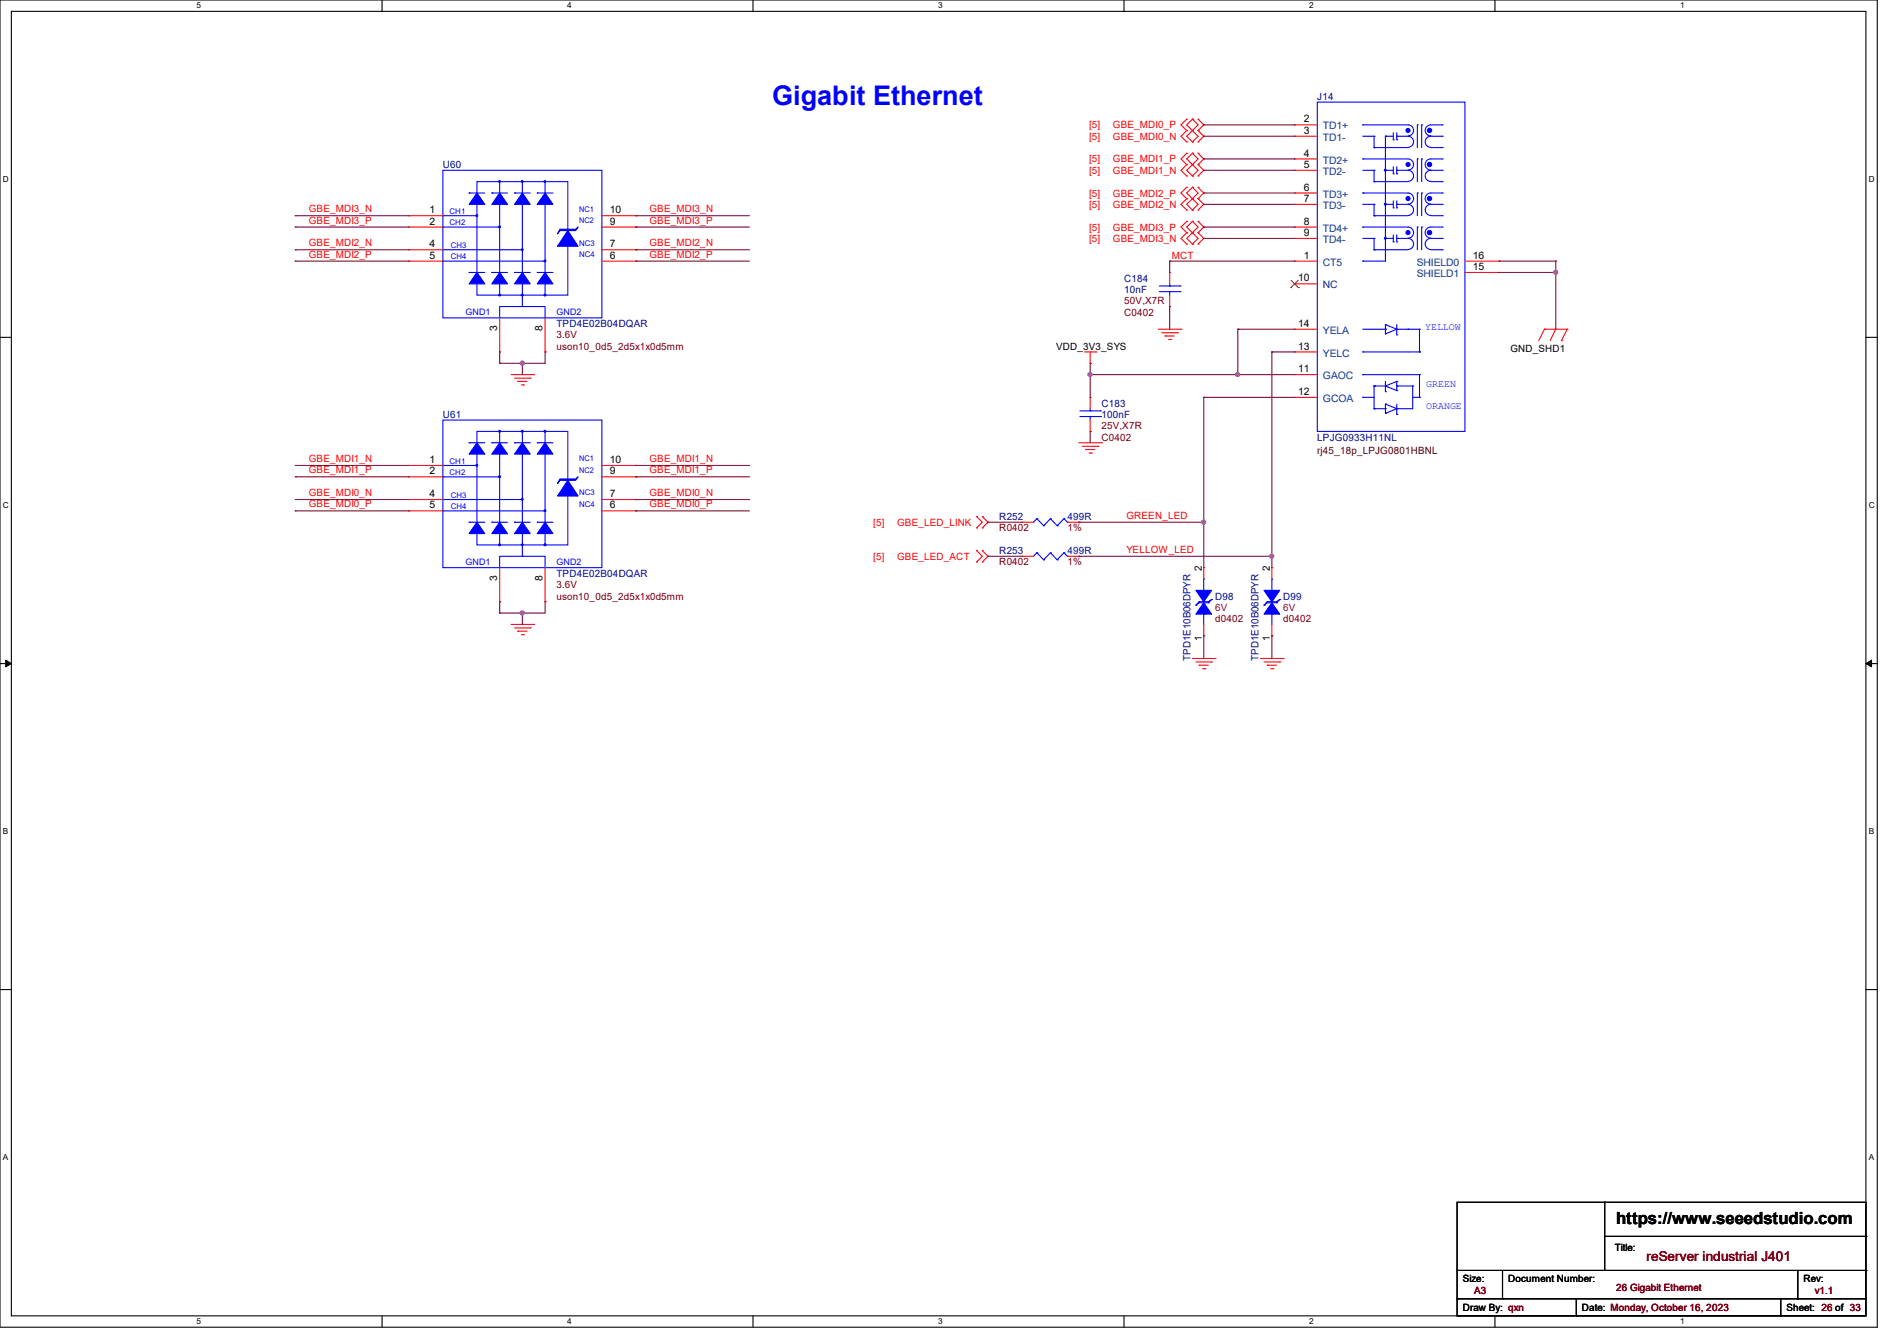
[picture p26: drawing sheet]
<svg xmlns="http://www.w3.org/2000/svg" width="297mm" height="210mm" viewBox="0 0 297 210" stroke-linecap="round" stroke-linejoin="round" font-family="sans-serif">
<defs><g id="words">
<text font-size="4.2" fill="#00f" x="120.9" y="16.4">Gigabit Ethernet</text>
<text font-size="2.6" x="253" y="191.8">https://www.seeedstudio.com</text>
<text font-size="2.1" fill="#800000" x="257.8" y="197.5">reServer industrial J401</text>
<g font-size="1.6" fill="#000080">
<text x="206.2" y="15.7">J14</text>
<text x="69.3" y="26.3">U60</text>
<text x="176" y="44.1">C184</text>
<text x="176" y="45.9">10nF</text>
<text x="87.1" y="51.2">TPD4E02B04DQAR</text>
<text x="69.3" y="65.4">U61</text>
<text x="172.5" y="63.7">C183</text>
<text x="172.5" y="65.4">100nF</text>
<text x="206.2" y="69">LPJG0933H11NL</text>
<text x="156.5" y="81.4">R252</text>
<text x="167.1" y="81.4">499R</text>
<text x="156.5" y="86.8">R253</text>
<text x="167.1" y="86.8">499R</text>
<text x="87.1" y="90.3">TPD4E02B04DQAR</text>
<text x="190.2" y="93.9">D98</text>
<text x="200.9" y="93.9">D99</text>
<text x="186.4" y="103.5" transform="rotate(-90 186.4 103.5)">TPD1E10B06DPYR</text>
<text x="197.1" y="103.5" transform="rotate(-90 197.1 103.5)">TPD1E10B06DPYR</text>
</g>
<g font-size="1.6" fill="#f00">
<text x="170.5" y="20.1">[5]</text>
<text x="170.5" y="21.9">[5]</text>
<text x="174.2" y="20.1">GBE_MDI0_P</text>
<text x="174.2" y="21.9">GBE_MDI0_N</text>
<text x="170.5" y="25.4">[5]</text>
<text x="170.5" y="27.2">[5]</text>
<text x="174.2" y="25.4">GBE_MDI1_P</text>
<text x="174.2" y="27.2">GBE_MDI1_N</text>
<text x="48.3" y="33.2">GBE_MDI3_N</text>
<text x="48.3" y="35">GBE_MDI3_P</text>
<text x="101.7" y="33.2">GBE_MDI3_N</text>
<text x="101.7" y="35">GBE_MDI3_P</text>
<text x="170.5" y="30.8">[5]</text>
<text x="170.5" y="32.6">[5]</text>
<text x="174.2" y="30.8">GBE_MDI2_P</text>
<text x="174.2" y="32.6">GBE_MDI2_N</text>
<text x="48.3" y="38.6">GBE_MDI2_N</text>
<text x="48.3" y="40.3">GBE_MDI2_P</text>
<text x="101.7" y="38.6">GBE_MDI2_N</text>
<text x="101.7" y="40.3">GBE_MDI2_P</text>
<text x="170.5" y="36.1">[5]</text>
<text x="170.5" y="37.9">[5]</text>
<text x="174.2" y="36.1">GBE_MDI3_P</text>
<text x="174.2" y="37.9">GBE_MDI3_N</text>
<text x="183.5" y="40.6">MCT</text>
<text x="48.3" y="72.3">GBE_MDI1_N</text>
<text x="48.3" y="74.1">GBE_MDI1_P</text>
<text x="48.3" y="77.7">GBE_MDI0_N</text>
<text x="101.7" y="72.3">GBE_MDI1_N</text>
<text x="101.7" y="74.1">GBE_MDI1_P</text>
<text x="101.7" y="77.7">GBE_MDI0_N</text>
<text x="48.3" y="79.5">GBE_MDI0_P</text>
<text x="101.7" y="79.5">GBE_MDI0_P</text>
<text x="136.7" y="82.3">[5]</text>
<text x="140.5" y="82.3">GBE_LED_LINK</text>
<text x="176.4" y="81.2">GREEN_LED</text>
<text x="136.7" y="87.7">[5]</text>
<text x="140.5" y="87.7">GBE_LED_ACT</text>
<text x="176.4" y="86.6">YELLOW_LED</text>
</g>
<g font-size="1.6">
<text x="204.1" y="19.2">2</text>
<text x="204.1" y="21">3</text>
<text x="204.1" y="24.5">4</text>
<text x="204.1" y="26.3">5</text>
<text x="204.1" y="29.8">6</text>
<text x="67.2" y="33.4">1</text>
<text x="67.2" y="35.2">2</text>
<text x="95.5" y="35.2">9</text>
<text x="95.5" y="33.4">10</text>
<text x="204.1" y="31.6">7</text>
<text x="204.1" y="35.2">8</text>
<text x="67.2" y="38.7">4</text>
<text x="67.2" y="40.5">5</text>
<text x="95.5" y="40.5">6</text>
<text x="95.5" y="38.7">7</text>
<text x="204.1" y="40.5">1</text>
<text x="204.1" y="37">9</text>
<text x="230.6" y="40.5">16</text>
<text x="203.2" y="44.1">10</text>
<text x="230.6" y="42.3">15</text>
<text x="77.9" y="51.9" transform="rotate(-90 77.9 51.9)">3</text>
<text x="85" y="51.9" transform="rotate(-90 85 51.9)">8</text>
<text x="203.2" y="51.2">14</text>
<text x="165.4" y="54.8">VDD_3V3_SYS</text>
<text x="203.2" y="58.3">11</text>
<text x="203.2" y="54.7">13</text>
<text x="236.5" y="55.1">GND_SHD1</text>
<text x="203.2" y="61.8">12</text>
<text x="67.2" y="72.5">1</text>
<text x="67.2" y="74.3">2</text>
<text x="67.2" y="77.9">4</text>
<text x="95.5" y="77.9">7</text>
<text x="95.5" y="74.3">9</text>
<text x="95.5" y="72.5">10</text>
<text x="67.2" y="79.6">5</text>
<text x="95.5" y="79.6">6</text>
<text x="188.2" y="89.5" transform="rotate(-90 188.2 89.5)">2</text>
<text x="198.8" y="89.5" transform="rotate(-90 198.8 89.5)">2</text>
<text x="77.9" y="91" transform="rotate(-90 77.9 91)">3</text>
<text x="85" y="91" transform="rotate(-90 85 91)">8</text>
<text x="188.2" y="100.5" transform="rotate(-90 188.2 100.5)">1</text>
<text x="198.8" y="100.5" transform="rotate(-90 198.8 100.5)">1</text>
<text x="252.8" y="196">Title:</text>
<text x="229" y="200.7">Size:</text>
<text x="236.1" y="200.7">Document Number:</text>
<text x="282.4" y="200.7">Rev:</text>
<text x="229" y="205.4">Draw By: qxn</text>
<text x="247.7" y="205.4">Date: Monday, October 16, 2023</text>
<text x="279.7" y="205.4">Sheet: 26 of 33</text>
</g>
<g font-size="1.6" fill="#004080">
<text x="207.1" y="20.3">TD1+</text>
<text x="207.1" y="22.1">TD1-</text>
<text x="207.1" y="25.6">TD2+</text>
<text x="207.1" y="27.4">TD2-</text>
<text x="207.1" y="30.9">TD3+</text>
<text x="207.1" y="32.7">TD3-</text>
<text x="207.1" y="41.6">CT5</text>
<text x="207.1" y="36.3">TD4+</text>
<text x="207.1" y="38.1">TD4-</text>
<text x="221.8" y="41.6">SHIELD0</text>
<text x="207.1" y="45.2">NC</text>
<text x="221.8" y="43.4">SHIELD1</text>
<text x="207.1" y="52.3">YELA</text>
<text x="207.1" y="59.4">GAOC</text>
<text x="207.1" y="55.8">YELC</text>
<text x="207.1" y="63">GCOA</text>
</g>
<g font-size="1.6" fill="#800000">
<text x="176" y="47.7">50V,X7R</text>
<text x="87.1" y="53">3.6V</text>
<text x="176" y="49.4">C0402</text>
<text x="87.1" y="54.8">uson10_0d5_2d5x1x0d5mm</text>
<text x="172.5" y="69">C0402</text>
<text x="172.5" y="67.2">25V,X7R</text>
<text x="156.5" y="83.2">R0402</text>
<text x="167.1" y="83.2">1%</text>
<text x="156.5" y="88.6">R0402</text>
<text x="167.1" y="88.6">1%</text>
<text x="87.1" y="93.9">uson10_0d5_2d5x1x0d5mm</text>
<text x="87.1" y="92.1">3.6V</text>
<text x="190.2" y="97.4">d0402</text>
<text x="200.9" y="97.4">d0402</text>
<text x="230.8" y="202.7">A3</text>
<text x="253" y="202.2">26 Gigabit Ethernet</text>
<text x="284.1" y="202.7">v1.1</text>
</g>
<g font-size="1.6" fill="#00f">
<text x="223.1" y="51.7">YELLOW</text>
<text x="223.3" y="60.6">GREEN</text>
<text x="223.3" y="64">ORANGE</text>
</g>
<text font-size="1.6" fill="#400000" x="206.2" y="71.1">rj45_18p_LPJG0801HBNL</text>
<g font-size="1.6" fill="#800040">
<text x="190.2" y="95.7">6V</text>
<text x="200.9" y="95.7">6V</text>
</g>
<g font-size="1.4" fill="#00f">
<text x="72.9" y="49.3">GND1</text>
<text x="87.1" y="49.3">GND2</text>
<text x="72.9" y="88.4">GND1</text>
<text x="87.1" y="88.4">GND2</text>
</g>
<g font-size="1.3">
<text x="30.8" y="1.3">5</text>
<text x="88.8" y="1.3">4</text>
<text x="146.9" y="1.3">3</text>
<text x="205" y="1.3">2</text>
<text x="263.1" y="1.3">1</text>
<text x=".5" y="28.4">D</text>
<text x="292.6" y="28.4">D</text>
<text x=".5" y="79.5">C</text>
<text x="292.6" y="79.5">C</text>
<text x=".5" y="130.6">B</text>
<text x="292.6" y="130.6">B</text>
<text x=".5" y="181.7">A</text>
<text x="292.6" y="181.7">A</text>
<text x="30.8" y="207.4">5</text>
<text x="88.8" y="207.4">4</text>
<text x="146.9" y="207.4">3</text>
<text x="205" y="207.4">2</text>
<text x="263.1" y="207.4">1</text>
</g>
<g font-size="1.2" fill="#00f">
<text x="70.4" y="33.5">CH1</text>
<text x="70.4" y="35.3">CH2</text>
<text x="90.7" y="33.1">NC1</text>
<text x="90.7" y="34.9">NC2</text>
<text x="70.6" y="40.6">CH4</text>
<text x="70.6" y="38.8">CH3</text>
<text x="90.7" y="38.5">NC3</text>
<text x="90.7" y="40.3">NC4</text>
<text x="70.4" y="72.6">CH1</text>
<text x="70.4" y="74.4">CH2</text>
<text x="70.6" y="77.9">CH3</text>
<text x="90.7" y="72.3">NC1</text>
<text x="90.7" y="74">NC2</text>
<text x="90.7" y="77.6">NC3</text>
<text x="70.6" y="79.7">CH4</text>
<text x="90.7" y="79.4">NC4</text>
</g>
</g></defs>
<path d="M0 0h293.9v207.9h-293.9zM1.8 1.8h290.3v204.3h-290.3z" fill="none" stroke="#000" stroke-width=".17"/>
<g fill="#fff">
<path d="M30.8 .2h.7v1.4h-.7z"/>
<path d="M30.8 206.2h.7v1.4h-.7z"/>
</g>
<path d="M59.8 0v1.8M59.8 206.1v1.8" fill="none" stroke="#000" stroke-width=".17"/>
<g fill="#fff">
<path d="M88.8 .2h.7v1.4h-.7z"/>
<path d="M88.8 206.2h.7v1.4h-.7z"/>
</g>
<path d="M117.9 0v1.8M117.9 206.1v1.8" fill="none" stroke="#000" stroke-width=".17"/>
<g fill="#fff">
<path d="M146.9 .2h.7v1.4h-.7z"/>
<path d="M146.9 206.2h.7v1.4h-.7z"/>
</g>
<path d="M176 0v1.8M176 206.1v1.8" fill="none" stroke="#000" stroke-width=".17"/>
<g fill="#fff">
<path d="M205 .2h.7v1.4h-.7z"/>
<path d="M205 206.2h.7v1.4h-.7z"/>
</g>
<path d="M234.1 0v1.8M234.1 206.1v1.8" fill="none" stroke="#000" stroke-width=".17"/>
<g fill="#fff">
<path d="M263.1 .2h.6v1.4h-.6z"/>
<path d="M263.1 206.2h.6v1.4h-.6z"/>
<path d="M.5 27.3h.9v1.4h-.9z"/>
<path d="M292.6 27.3h.9v1.4h-.9z"/>
<path d="M.5 78.4h.9v1.4h-.9z"/>
<path d="M292.6 78.4h.9v1.4h-.9z"/>
</g>
<path d="M0 52.8h1.8M292.1 52.8h1.8" fill="none" stroke="#000" stroke-width=".17"/>
<g fill="#fff">
<path d="M.5 129.5h.8v1.4h-.8z"/>
<path d="M292.6 129.5h.8v1.4h-.8z"/>
</g>
<path d="M0 103.9h1.8M292.1 103.9h1.8" fill="none" stroke="#000" stroke-width=".17"/>
<path d="M.9 103.4l.9 .5-.9 .5zM292.1 103.9l.9-.5v1z" fill="#000" stroke="#000" stroke-width=".16"/>
<g fill="#fff">
<path d="M.5 180.5h.8v1.4h-.8z"/>
<path d="M292.6 180.5h.8v1.4h-.8z"/>
</g>
<g fill="none" stroke="#000" stroke-width=".17">
<path d="M0 155h1.8M292.1 155h1.8M228.1 188.3h64v17.8h-64zM228.1 199h64M235.2 199v4.4M251.2 188.3h.1M251.2 188.3v10.7M251.2 193.6h40.9M281.5 199v4.4M292.1 199h.1M292.1 193.6h.1M228.1 203.4h.1"/>
<path d="M228.1 203.4h64M235.2 203.4h.1M246.8 206.1h.1M246.8 203.4v2.7M278.8 206.1h.1M278.8 203.4v2.7M281.5 203.4h.1"/>
</g>
<g fill="none" stroke="#f00" stroke-width=".17">
<path d="M185.8 18.7h.1M185.8 18.7l-.9 .9 .9 .8M186.7 18.7h.1M186.7 18.7l-.9 .9 1.8 1.7-.9 .9M186.7 18.7l.9 .9-1.8 1.7 .9 .9M187.6 18.7h.1M187.6 18.7l.9 .9-.9 .8M202.7 19.6h.1M202.7 19.6h3.5M64 33.8h.1M64 35.6h.1M64 39.1h.1"/>
<path d="M64 33.8h5.3M64 35.6h5.3M64 39.1h5.3M94.2 33.8h5.4M94.2 35.6h5.4M94.2 39.1h5.4M99.6 39.1h.1M99.6 35.6h.1M99.6 33.8h.1M185.8 20.4h.1M185.8 22.2h.1M185.8 24h.1"/>
<path d="M185.8 25.8h.1M185.8 27.6h.1M185.8 29.3h.1M185.8 31.1h.1M185.8 32.9h.1M185.8 34.7h.1M185.8 36.4h.1M185.8 38.2h.1M185.8 20.4l-.9 .9 .9 .9M185.8 24l-.9 .9 .9 .9M185.8 25.8l-.9 .9 .9 .9M185.8 29.3l-.9 .9 .9 .9"/>
<path d="M185.8 31.1l-.9 .9 .9 .9M185.8 34.7l-.9 .9 .9 .8M185.8 36.4l-.9 .9 .9 .9M186.7 20.4h.1M186.7 22.2h.1M186.7 25.8h.1M186.7 24h.1M186.7 27.6h.1M186.7 31.1h.1M186.7 29.3h.1M186.7 32.9h.1M186.7 36.4h.1"/>
<path d="M186.7 34.7h.1M186.7 38.2h.1M186.7 24l-.9 .9 1.8 1.8-.9 .9M186.7 24l.9 .9-1.8 1.8 .9 .9M186.7 29.3l-.9 .9 1.8 1.8-.9 .9M186.7 29.3l.9 .9-1.8 1.8 .9 .9M186.7 34.7l-.9 .9 .9 .8M186.7 34.7l.9 .9-1.8 1.7 .9 .9M186.7 36.4l.9 .9-.9 .9M187.6 20.4h.1M187.6 22.2h.1M187.6 24h.1"/>
<path d="M187.6 25.8h.1M187.6 27.6h.1M187.6 29.3h.1M187.6 31.1h.1M187.6 32.9h.1M187.6 34.7h.1M187.6 36.4h.1M187.6 38.2h.1M187.6 24l.9 .9-.9 .9M187.6 20.4l.9 .9-.9 .9M187.6 29.3l.9 .9-.9 .9M187.6 25.8l.9 .9-.9 .9"/>
<path d="M187.6 34.7l.9 .9-.9 .8M187.6 31.1l.9 .9-.9 .9M187.6 36.4l.9 .9-.9 .9M202.7 21.3h.1M202.7 24.9h.1M202.7 26.7h.1M202.7 30.2h.1M202.7 32h.1M202.7 35.6h.1M202.7 37.3h.1M202.7 35.6h3.5M202.7 21.3h3.5"/>
<path d="M202.7 24.9h3.5M202.7 26.7h3.5M202.7 30.2h3.5M202.7 32h3.5M202.7 37.3h3.5M64 40.9h.1M64 40.9h5.3M78.2 55.1h.1M78.2 49.8v5.3M80 58.7h3.6M80.6 59.2h2.4M81.1 59.7h.1"/>
<path d="M81.1 59.7h1.4M83 59.2h.1M83.6 58.7h.1M85.3 55.1h.1M85.3 49.8v5.3M94.2 40.9h5.4M99.6 40.9h.1M169.8 55.1h1.8M170.7 56.9h.1M170.7 55.1v1.8M171.6 55.1h.1M181.4 51.6h3.5"/>
<path d="M181.9 52.1h2.5M182.4 52.6h.1M182.4 52.6h1.5M183 53.2h.3M183.1 42.7h.1M183.1 48h.1M183.1 42.7v1.7M183.1 46.2v1.8M183.3 53.2h.1M184.4 52.1h.1M184.9 51.6h.1M202.7 58.7h.1"/>
<path d="M202.7 40.9h.1M202.7 44.4h.1M202.7 51.6h.1M202.7 55.1h.1M202.7 55.1h3.5M202.7 51.6h3.5M202.7 58.7h3.5M202.7 40.9h3.5M202.7 44.4h3.5M229.4 40.9h5.3M229.4 42.7h5.3M234.7 40.9h.1"/>
<path d="M234.7 42.7h.1M241.8 51.6h.1M241.8 51.6h3.6M241.8 51.6l-.9 1.7M243.6 51.6h.1M243.6 51.6l-.9 1.7M244.5 53.3h.1M245.4 51.6h.1M245.4 51.6l-.9 1.7M64 72.9h.1M64 74.7h.1M64 78.2h.1"/>
<path d="M64 72.9h5.3M64 74.7h5.3M64 78.2h5.3M81.6 60.3h.4M82 60.3h.1M94.2 72.9h5.4M94.2 74.7h5.4M94.2 78.2h5.4M99.6 78.2h.1M99.6 74.7h.1M99.6 72.9h.1M168.9 69.3h3.6"/>
<path d="M169.5 69.9h2.4M170 70.4h.1M170 70.4h1.4M170.5 71h.4M170.7 62.2h.1M170.7 67.6h.1M170.7 62.2v1.8M170.7 65.8v1.8M170.9 71h.1M171.9 69.9h.1M172.5 69.3h.1M202.7 62.2h.1"/>
<path d="M202.7 62.2h3.5M64 80h.1M64 80h5.3M78.2 94.2h.1M78.2 88.9v5.3M80 97.8h3.6M80.6 98.3h2.4M81.1 98.8h.1M81.1 98.8h1.4M81.6 99.4h.4M82 99.4h.1M83 98.3h.1"/>
<path d="M83.6 97.8h.1M85.3 94.2h.1M85.3 88.9v5.3M94.2 80h5.4M99.6 80h.1M152.9 82.7h.1M152.9 80.9h.1M152.9 88h.1M152.9 86.2h.1M152.9 80.9l.9 .9-.9 .9M152.9 86.2l.9 .9-.9 .9M153.8 80.9h.1"/>
<path d="M153.8 82.7h.1M153.8 86.2h.1M153.8 88h.1M153.8 80.9l.9 .9-.9 .9M153.8 86.2l.9 .9-.9 .9M160 81.8h.1M160 87.1h.1M160 81.8h1.8M160 87.1h1.8M167.1 81.8h1.8M167.1 87.1h1.8M168.9 81.8h.1"/>
<path d="M168.9 87.1h.1M188.5 88.9h.1M188.5 99.6h.1M188.5 88.9v1.8M188.5 97.8v1.8M199.1 88.9h.1M199.1 99.6h.1M199.1 88.9v1.8M199.1 97.8v1.8M186.7 103.1h3.5M187.2 103.7h2.5M187.7 104.2h.1"/>
<path d="M187.7 104.2h1.5M188.3 104.7h.3M188.6 104.7h.1M189.7 103.7h.1M190.2 103.1h.1M197.4 103.1h3.5M197.9 103.7h2.5M198.4 104.2h.1M198.4 104.2h1.5M199 104.7h.3M199.3 104.7h.1M200.4 103.7h.1"/>
<path d="M200.9 103.1h.1"/>
</g>
<g fill="none" stroke="#00f" stroke-width=".17">
<path d="M206.2 16h23.2v51.6h-23.2zM213.4 19.6h.1M213.4 19.6h7.1a.87 .87 0 0 1 .8 .8 .87 .87 0 0 1-.8 .9M221.9 19.6h.1M221.9 19.6v3.5M222.6 19.6h.1M222.6 19.6v3.5M225.8 19.6h.1M225.8 19.6h-1.8a.87 .87 0 0 0-.9 .8 .87 .87 0 0 0 .9 .9M69.3 26.7h24.9v23.1h-24.9zM69.3 35.6h.1M69.3 33.8h.1"/>
<path d="M69.3 39.1h12.5M69.3 35.6h8.9M69.3 33.8h5.4M73.4 30.2h.1M73.4 30.2h2.5M74.7 28.4h14.2v17.8h-14.2zM77 30.2h.1M77 30.2h2.5M78.2 28.4v17.8M80.6 30.2h.1M80.6 30.2h2.4M81.8 28.4v19.6"/>
<path d="M84.1 30.2h.1M84.1 30.2h2.5M85.3 28.4v17.8M213.4 24.9h.1M213.4 30.2h.1M213.4 35.6h.1M213.4 24.9h7.1a.87 .87 0 0 1 .8 .9 .87 .87 0 0 1-.8 .8M213.4 30.2h7.1a.87 .87 0 0 1 .8 .9 .87 .87 0 0 1-.8 .9M213.4 35.6h7.1a.87 .87 0 0 1 .8 .8 .87 .87 0 0 1-.8 .9M213.4 21.3h1.7M213.4 26.7h1.7M213.4 32h1.7"/>
<path d="M213.4 37.3h1.7M215.1 23.1h.1M215.1 21.3h.1M215.1 28.4h.1M215.1 26.7h.1M215.1 33.8h.1M215.1 32h.1M215.1 39.1h.1M215.1 37.3h.1M215.1 33.8h5.4M215.1 23.1h5.4M215.1 21.3v1.8"/>
<path d="M215.1 26.7v1.7M215.1 32v1.8M215.1 37.3v1.8M215.1 28.4h5.4M215.1 39.1h5.4M216.9 21.3h.1M216.9 37.3h.1M216.9 32h.1M216.9 26.7h.1M216.9 21.3v19.6h-3.5M216.9 21.3h1.2M216.9 26.7h1.2"/>
<path d="M216.9 32h1.2M216.9 37.3h1.2M218.1 37.9h.1M218.1 32.6h.1M218.1 27.2h.1M218.1 21.9h.1M218.1 20.8v1.1M218.1 26.1v1.1M218.1 31.5v1.1M218.1 36.8v1.1M218.7 37.3h.1M218.7 37.9h.1"/>
<path d="M218.7 32h.1M218.7 32.6h.1M218.7 26.7h.1M218.7 27.2h.1M218.7 21.3h.1M218.7 21.9h.1M218.7 21.3h1.8a.87 .87 0 0 1 .8 .9 .87 .87 0 0 1-.8 .9M218.7 26.7h1.8a.87 .87 0 0 1 .8 .8 .87 .87 0 0 1-.8 .9M218.7 32h1.8a.87 .87 0 0 1 .8 .9 .87 .87 0 0 1-.8 .8M218.7 37.3h1.8a.87 .87 0 0 1 .8 .9 .87 .87 0 0 1-.8 .9M218.7 20.8v1.1M218.7 26.1v1.1"/>
<path d="M218.7 31.5v1.1M218.7 36.8v1.1M221.9 24.9h.1M221.9 30.2h.1M221.9 35.6h.1M221.9 24.9v3.5M221.9 30.2v3.6M221.9 35.6v3.5M222.6 24.9h.1M222.6 30.2h.1M222.6 35.6h.1M222.6 24.9v3.5"/>
<path d="M222.6 30.2v3.6M222.6 35.6v3.5M224 33.8h1.8M224 23.1h1.8M224 28.4h1.8M224 39.1h1.8M225.8 21.3h.1M225.8 23.1h.1M225.8 26.7h.1M225.8 24.9h.1M225.8 28.4h.1M225.8 32h.1"/>
<path d="M225.8 30.2h.1M225.8 33.8h.1M225.8 37.3h.1M225.8 35.6h.1M225.8 39.1h.1M225.8 21.3h-1.8a.87 .87 0 0 0-.9 .9 .87 .87 0 0 0 .9 .9M225.8 26.7h-1.8a.87 .87 0 0 0-.9 .8 .87 .87 0 0 0 .9 .9M225.8 24.9h-1.8a.87 .87 0 0 0-.9 .9 .87 .87 0 0 0 .9 .8M225.8 32h-1.8a.87 .87 0 0 0-.9 .9 .87 .87 0 0 0 .9 .8M225.8 30.2h-1.8a.87 .87 0 0 0-.9 .9 .87 .87 0 0 0 .9 .9M225.8 37.3h-1.8a.87 .87 0 0 0-.9 .9 .87 .87 0 0 0 .9 .9M225.8 35.6h-1.8a.87 .87 0 0 0-.9 .8 .87 .87 0 0 0 .9 .9"/>
<path d="M69.3 40.9h.1M69.3 40.9h16M73.4 42.7h.1M73.4 42.7h2.5M77 42.7h.1M77 42.7h2.5M78.2 46.2h.1M78.2 49.8v-1.8h7.1v1.8M80.6 42.7h.1M80.6 42.7h2.4M81.8 48h.1M84.1 42.7h.1"/>
<path d="M84.1 42.7h2.5M181.5 44.8h3.2M181.5 45.7h3.2M183.1 45.7h.1M183.1 44.8h.1M183.1 44.4v.4M183.1 45.7v.5M184.7 44.8h.1M184.7 45.7h.1M213.4 55.1h.1M213.4 58.7h.1M213.4 40.9h.1"/>
<path d="M213.4 51.6h3.5M213.4 55.1h8.8M213.4 58.7h8.8M216.9 51.6h.1M216.9 50.8h.1M216.9 52.3h.1M216.9 50.8v1.5M216.9 59.7v1.6M216.9 50.8l1.8 .8M218.7 51.6h.1M218.7 52.5h.1M218.7 59.7h.1"/>
<path d="M218.7 51.6h3.5M218.7 51.6l-1.8 .7M218.7 50.8v1.7M218.7 59.7v1.5M218.7 59.7l-1.8 .8M220.5 51.6h.1M222.2 55.1h.1M222.2 58.7h.1M222.2 51.6h.1M222.2 51.6v3.5M222.2 58.7v3.5M69.3 65.8h24.9v23.1h-24.9z"/>
<path d="M69.3 74.7h.1M69.3 72.9h.1M69.3 78.2h12.5M69.3 74.7h8.9M69.3 72.9h5.4M73.4 69.3h.1M73.4 69.3h2.5M74.7 67.6h14.2v17.7h-14.2zM77 69.3h.1M77 69.3h2.5M78.2 67.6v17.7M80.6 69.3h.1"/>
<path d="M80.6 69.3h2.4M81.8 67.6v19.5M84.1 69.3h.1M84.1 69.3h2.5M85.3 67.6v17.7M169.1 64.3h3.2M169.1 65.2h3.2M170.7 65.2h.1M170.7 64.3h.1M170.7 64v.3M170.7 65.2v.6M172.3 64.3h.1"/>
<path d="M172.3 65.2h.1M213.4 62.2h.1M213.4 62.2h1.7M215.1 60.5h.1M215.1 64h.1M215.1 60.5h1.8M215.1 64h1.8M215.1 60.5v3.5M216.9 60.5h.1M216.9 61.3h.1M216.9 63.3h.1M216.9 64.7h.1"/>
<path d="M216.9 64h.1M216.9 63.3v1.4M216.9 60.5l1.8 .7M216.9 63.3l1.8 .7M218.7 61.2h.1M218.7 60.5h.1M218.7 64h.1M218.7 64.9h.1M218.7 63.3v1.6M218.7 60.5h2.5M218.7 64l-1.8 .7M221.2 60.5h.1"/>
<path d="M221.2 60.5v3.5h-2.5M221.2 62.2h1M222.2 62.2h.1M69.3 80h.1M69.3 80h16M73.4 81.8h.1M73.4 81.8h2.5M77 81.8h.1M77 81.8h2.5M78.2 85.3h.1M78.2 88.9v-1.8h7.1v1.8M80.6 81.8h.1"/>
<path d="M80.6 81.8h2.4M81.8 87.1h.1M84.1 81.8h.1M84.1 81.8h2.5M162.3 81.2h.1M162.3 86.6h.1M162.3 81.2l-.5 .6M162.3 81.2l1.1 1.1M162.3 86.6l-.5 .5M162.3 86.6l1.1 1.1M163.4 82.3h.1M163.4 87.7h.1"/>
<path d="M164.5 81.2h.1M164.5 86.6h.1M164.5 81.2l-1.1 1.1M164.5 81.2l1 1.1M164.5 86.6l-1.1 1.1M164.5 86.6l1 1.1M165.5 82.3h.1M165.5 87.7h.1M166.6 81.2h.1M166.6 86.6h.1M166.6 81.2l-1.1 1.1M166.6 81.2l.5 .6"/>
<path d="M166.6 86.6l-1.1 1.1M166.6 86.6l.5 .5M167.1 81.8h.1M167.1 87.1h.1M187.2 94.8h.1M187.7 94.2h.1M187.7 94.2h1.5M187.7 94.2l-.5 .6M188.5 90.7h.1M188.5 96.2h.1M188.5 90.7v1.8M188.5 96.2v1.6"/>
<path d="M189.2 94.2h.1M189.2 94.4h.1M189.2 94.4h-1.5l-.5 .4M189.7 93.9h.1M189.7 93.9l-.5 .3M189.7 93.9l-.5 .5M197.9 94.8h.1M198.4 94.2h.1M198.4 94.2h1.5M198.4 94.2l-.5 .6M199.1 90.7h.1M199.1 96.2h.1"/>
<path d="M199.1 90.7v1.8M199.1 96.2v1.6M199.9 94.2h.1M199.9 94.4h.1M199.9 94.4h-1.5l-.5 .4M200.4 93.9h.1M200.4 93.9l-.5 .3M200.4 93.9l-.5 .5"/>
</g>
<g fill="#00f" stroke="#00f" stroke-width=".17">
<path d="M199.1 94.4l1.3 1.8h-2.5z" fill-rule="evenodd"/>
<path d="M197.9 92.5h2.5l-1.3 1.7z" fill-rule="evenodd"/>
<path d="M74.7 42.7l1.2 1.7h-2.5z" fill-rule="evenodd"/>
<path d="M85.3 42.7l1.3 1.7h-2.5z" fill-rule="evenodd"/>
<path d="M85.3 30.2l1.3 1.8h-2.5z" fill-rule="evenodd"/>
<path d="M74.7 30.2l1.2 1.8h-2.5z" fill-rule="evenodd"/>
<path d="M78.2 30.2l1.3 1.8h-2.5z" fill-rule="evenodd"/>
<path d="M78.2 42.7l1.3 1.7h-2.5z" fill-rule="evenodd"/>
<path d="M81.8 30.2l1.2 1.8h-2.4z" fill-rule="evenodd"/>
<path d="M81.8 42.7l1.2 1.7h-2.4z" fill-rule="evenodd"/>
<path d="M88.9 36.1l1.6 2.5h-3.2z" fill-rule="evenodd"/>
<path d="M87.7 35.9h2.4l.4-.3-.4 .5h-2.4l-.4 .5z" fill-rule="evenodd"/>
<path d="M74.7 81.8l1.2 1.8h-2.5z" fill-rule="evenodd"/>
<path d="M85.3 81.8l1.3 1.8h-2.5z" fill-rule="evenodd"/>
<path d="M85.3 69.3l1.3 1.8h-2.5z" fill-rule="evenodd"/>
<path d="M74.7 69.3l1.2 1.8h-2.5z" fill-rule="evenodd"/>
<path d="M78.2 69.3l1.3 1.8h-2.5z" fill-rule="evenodd"/>
<path d="M78.2 81.8l1.3 1.8h-2.5z" fill-rule="evenodd"/>
<path d="M81.8 69.3l1.2 1.8h-2.4z" fill-rule="evenodd"/>
<path d="M81.8 81.8l1.2 1.8h-2.4z" fill-rule="evenodd"/>
<path d="M88.9 75.2l1.6 2.5h-3.2z" fill-rule="evenodd"/>
<path d="M87.7 75h2.4l.4-.3-.4 .5h-2.4l-.4 .5z" fill-rule="evenodd"/>
<path d="M188.5 94.4l1.2 1.8h-2.5z" fill-rule="evenodd"/>
<path d="M187.2 92.5h2.5l-1.2 1.7z" fill-rule="evenodd"/>
<circle cx="85.3" cy="28.4" r=".15"/>
<circle cx="74.7" cy="33.8" r=".15"/>
<circle cx="85.3" cy="46.2" r=".15"/>
<circle cx="78.2" cy="35.5" r=".15"/>
<circle cx="81.8" cy="39.1" r=".15"/>
<circle cx="85.3" cy="40.9" r=".15"/>
<circle cx="81.8" cy="46.2" r=".15"/>
<circle cx="78.2" cy="46.2" r=".15"/>
<circle cx="81.8" cy="28.4" r=".15"/>
<circle cx="78.2" cy="28.4" r=".15"/>
<circle cx="220.5" cy="20.4" r=".32"/>
<circle cx="223.8" cy="20.4" r=".34"/>
<circle cx="220.5" cy="25.8" r=".32"/>
<circle cx="223.8" cy="25.8" r=".34"/>
<circle cx="220.5" cy="31.1" r=".32"/>
<circle cx="223.8" cy="31.1" r=".34"/>
<circle cx="220.5" cy="36.4" r=".32"/>
<circle cx="223.8" cy="36.4" r=".34"/>
<circle cx="216.9" cy="37.3" r=".15"/>
<circle cx="216.9" cy="32" r=".15"/>
<circle cx="216.9" cy="26.6" r=".15"/>
<circle cx="85.3" cy="67.5" r=".15"/>
<circle cx="74.7" cy="72.9" r=".15"/>
<circle cx="85.3" cy="85.3" r=".15"/>
<circle cx="78.2" cy="74.7" r=".15"/>
<circle cx="81.8" cy="78.2" r=".15"/>
<circle cx="85.3" cy="80" r=".15"/>
<circle cx="81.8" cy="85.3" r=".15"/>
<circle cx="78.2" cy="85.3" r=".15"/>
<circle cx="81.8" cy="67.5" r=".15"/>
<circle cx="78.2" cy="67.5" r=".15"/>
</g>
<path d="M202.1 45h.1M202.1 43.9l1.2 1.1M203.2 43.9l-1.1 1.1M203.3 45h.1" fill="none" stroke="#804000" stroke-width=".16"/>
<g fill="none" stroke="#800040" stroke-width=".17">
<path d="M188.5 19.6h.1M188.5 19.6h14.2M46.2 33.8h.1M46.2 35.6h.1M46.2 39.1h.1M46.2 35.6h17.8M46.2 33.8h17.8M46.2 39.1h17.8M99.6 33.8h.1M99.6 35.6h.1M99.6 39.1h.1M99.6 35.6h17.7"/>
<path d="M99.6 33.8h17.7M99.6 39.1h17.7M188.5 21.3h.1M188.5 24.9h.1M188.5 26.7h.1M188.5 30.2h.1M188.5 32h.1M188.5 35.6h.1M188.5 37.3h.1M188.5 21.3h14.2M188.5 24.9h14.2M188.5 26.7h14.2"/>
<path d="M188.5 30.2h14.2M188.5 32h14.2M188.5 35.6h14.2M188.5 37.3h14.2M46.2 40.9h.1M46.2 40.9h17.8M78.2 55.1h.1M78.2 56.9h.1M78.2 55.1v1.8M81.8 56.9h.1M81.8 56.9v1.8M85.3 55.1h.1"/>
<path d="M85.3 55.1v1.8h-7.1M99.6 40.9h.1M99.6 40.9h17.7M170.7 56.9h.1M170.7 58.7h.1M170.7 56.9v5.3M170.7 58.7h32M183.1 40.9h.1M183.1 48h.1M183.1 40.9v1.8M183.1 48v3.6M183.1 40.9h19.6"/>
<path d="M193.8 51.6h.1M193.8 58.7h.1M193.8 51.6v7.1M193.8 51.6h8.9M199.1 55.1h.1M199.1 55.1v33.8M199.1 55.1h3.6M234.7 40.9h.1M234.7 42.7h.1M234.7 40.9h8.9M234.7 42.7h8.9M243.6 40.9h.1"/>
<path d="M243.6 42.7h.1M243.6 40.9v10.7M46.2 72.9h.1M46.2 74.7h.1M46.2 78.2h.1M46.2 72.9h17.8M46.2 74.7h17.8M46.2 78.2h17.8M99.6 72.9h.1M99.6 74.7h.1M99.6 78.2h.1M99.6 72.9h17.7"/>
<path d="M99.6 74.7h17.7M99.6 78.2h17.7M170.7 67.6h.1M170.7 67.6v1.7M188.5 62.2h.1M188.5 62.2v26.7M188.5 62.2h14.2M46.2 80h.1M46.2 80h17.8M78.2 94.2h.1M78.2 96h.1M78.2 94.2v1.8"/>
<path d="M81.8 96h.1M81.8 96v1.8M85.3 94.2h.1M85.3 94.2v1.8h-7.1M99.6 80h.1M99.6 80h17.7M154.7 81.8h.1M154.7 87.1h.1M154.7 81.8h5.3M154.7 87.1h5.3M168.9 81.8h.1M168.9 87.1h.1"/>
<path d="M168.9 81.8h19.6M168.9 87.1h30.2M188.5 99.6h.1M188.5 81.8h.1M188.5 99.6v3.5M199.1 99.6h.1M199.1 87.1h.1M199.1 99.6v3.5"/>
</g>
<g fill="#f0f" stroke="#f0f" stroke-width=".17">
<circle cx="243.6" cy="42.7" r=".32"/>
<circle cx="193.8" cy="58.7" r=".32"/>
<circle cx="188.4" cy="81.8" r=".32"/>
<circle cx="170.7" cy="58.7" r=".32"/>
<circle cx="199.1" cy="87.1" r=".32"/>
<circle cx="81.8" cy="56.9" r=".32"/>
<circle cx="81.8" cy="96" r=".32"/>
</g>
<use href="#words"/>
</svg>
